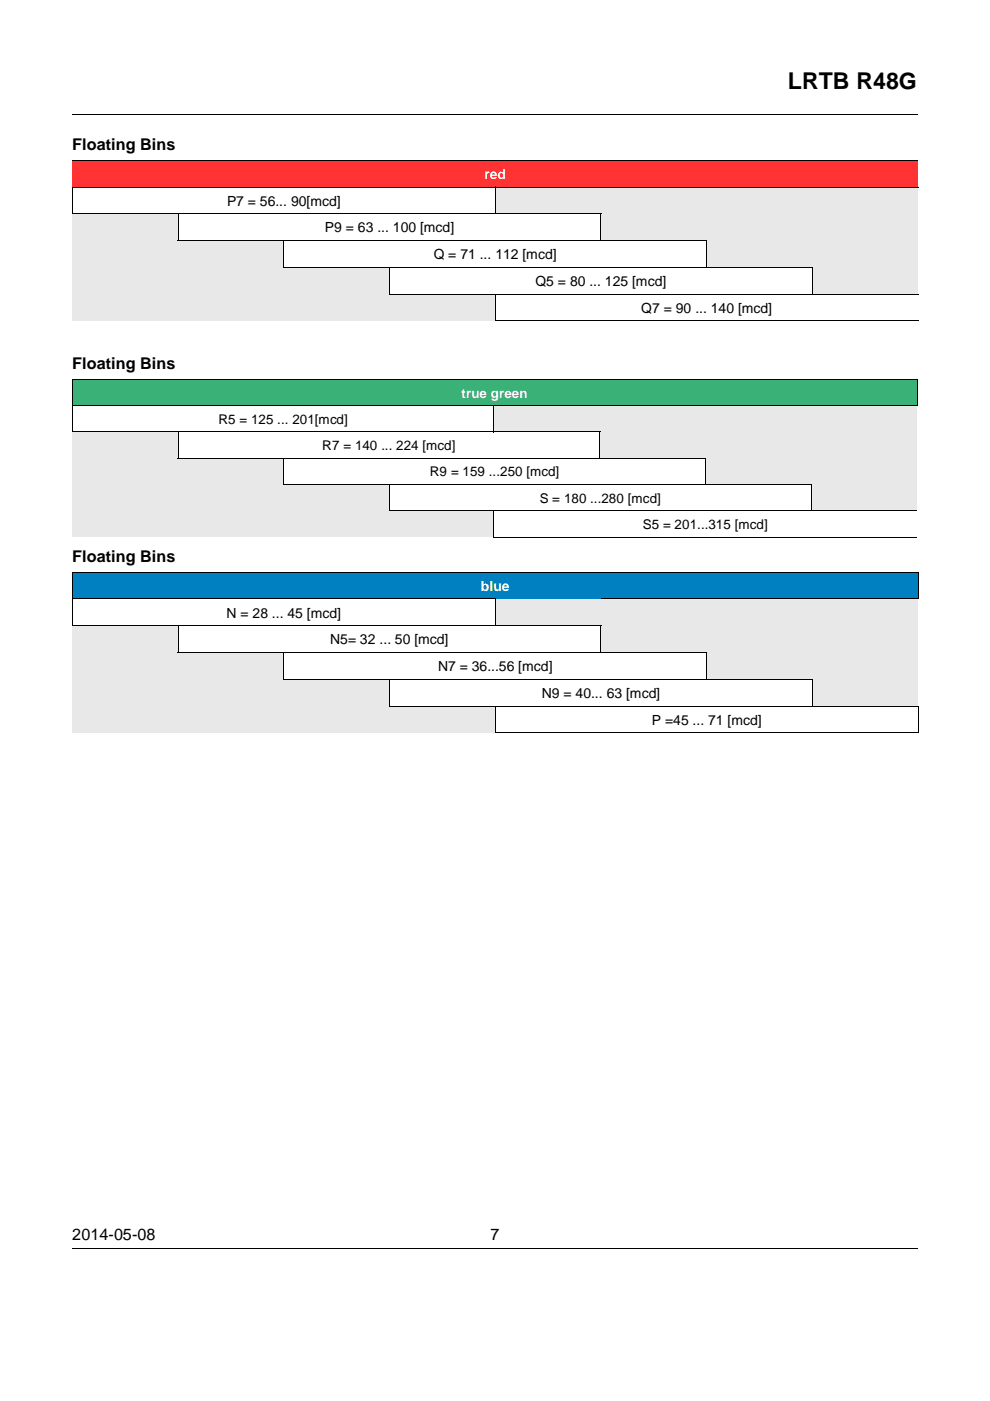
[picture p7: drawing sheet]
<svg xmlns="http://www.w3.org/2000/svg" width="210mm" height="297mm" viewBox="0 0 210 297" stroke-linecap="round" stroke-linejoin="round" font-family="sans-serif">
<defs><g id="words">
<text font-size="4.9" x="167" y="18.8">LRTB R48G</text>
<g font-size="3.4">
<text x="15.3" y="31.8">Floating Bins</text>
<text x="15.3" y="78.3">Floating Bins</text>
<text x="15.3" y="119.2">Floating Bins</text>
<text x="15.3" y="262.8">2014-05-08</text>
<text x="104" y="262.8">7</text>
</g>
<g font-size="3" fill="#fff">
<text x="102.7" y="37.9">red</text>
<text x="102" y="125.2">blue</text>
</g>
<g font-size="3">
<text x="48.1" y="43.6">P7 = 56... 90[mcd]</text>
<text x="68.9" y="49.3">P9 = 63 ... 100 [mcd]</text>
<text x="91.9" y="54.9">Q = 71 ... 112 [mcd]</text>
<text x="113.5" y="60.6">Q5 = 80 ... 125 [mcd]</text>
<text x="136" y="66.3">Q7 = 90 ... 140 [mcd]</text>
<text x="48" y="130.9">N = 28 ... 45 [mcd]</text>
<text x="70" y="136.6">N5= 32 ... 50 [mcd]</text>
<text x="92.9" y="142.3">N7 = 36...56 [mcd]</text>
<text x="114.9" y="148">N9 = 40... 63 [mcd]</text>
<text x="138.2" y="153.6">P =45 ... 71 [mcd]</text>
</g>
<g font-size="2.8">
<text x="46.3" y="89.9">R5 = 125 ... 201[mcd]</text>
<text x="68.3" y="95.5">R7 = 140 ... 224 [mcd]</text>
<text x="91.1" y="101">R9 = 159 ...250 [mcd]</text>
<text x="114.4" y="106.6">S = 180 ...280 [mcd]</text>
<text x="136.3" y="112.2">S5 = 201...315 [mcd]</text>
</g>
<text font-size="2.8" fill="#fff" x="97.9" y="84.3">true green</text>
</g></defs>
<path d="M15.2 24.2l.1 .1zM194.6 24.2v.1zM15.2 264.6l.1 .2zM194.6 264.6v.2z" fill="#000"/>
<path d="M15.3 24.3h179.3M15.3 264.7h179.3" fill="none" stroke="#000" stroke-width=".21"/>
<path d="M140.8 265.5h53.7v20.3h-53.7z" fill="#fff"/>
<path d="M15.3 34h179.4v5.7h-179.4z" fill="#f33"/>
<path d="M15.3 39.7h89.7v5.6h-89.7z" fill="#fff"/>
<g fill="#e8e8e8">
<path d="M105 39.7h22.4v5.6h-22.4z"/>
<path d="M127.4 39.7h22.5v5.6h-22.5z"/>
<path d="M149.9 39.7h22.4v5.6h-22.4z"/>
<path d="M172.3 39.7h22.4v5.6h-22.4z"/>
<path d="M15.3 45.3h22.5v5.7h-22.5z"/>
</g>
<path d="M37.8 45.3h89.6v5.7h-89.6z" fill="#fff"/>
<g fill="#e8e8e8">
<path d="M127.4 45.3h22.5v5.7h-22.5z"/>
<path d="M149.9 45.3h22.4v5.7h-22.4z"/>
<path d="M172.3 45.3h22.4v5.7h-22.4z"/>
<path d="M15.3 51h44.9v5.7h-44.9z"/>
</g>
<path d="M60.2 51h89.7v5.7h-89.7z" fill="#fff"/>
<g fill="#e8e8e8">
<path d="M149.9 51h22.4v5.7h-22.4z"/>
<path d="M172.3 51h22.4v5.7h-22.4z"/>
<path d="M15.3 56.7h67.3v5.7h-67.3z"/>
</g>
<path d="M82.6 56.7h89.7v5.7h-89.7z" fill="#fff"/>
<g fill="#e8e8e8">
<path d="M172.3 56.7h22.4v5.7h-22.4z"/>
<path d="M15.3 62.4h22.5v5.6h-22.5z"/>
<path d="M37.8 62.4h22.4v5.6h-22.4z"/>
<path d="M60.2 62.4h22.4v5.6h-22.4z"/>
<path d="M82.6 62.4h22.4v5.6h-22.4z"/>
</g>
<path d="M15.3 80.4h179.1v5.6h-179.1z" fill="#3ab176"/>
<g fill="#e8e8e8">
<path d="M104.7 86h22.5v5.6h-22.5z"/>
<path d="M127.2 86h22.4v5.6h-22.4z"/>
<path d="M149.6 86h22.4v5.6h-22.4z"/>
<path d="M172 86h22.4v5.6h-22.4z"/>
<path d="M15.3 91.6h22.5v5.6h-22.5z"/>
</g>
<path d="M37.8 91.6h89.4v5.6h-89.4z" fill="#fff"/>
<g fill="#e8e8e8">
<path d="M127.2 91.6h22.4v5.6h-22.4z"/>
<path d="M149.6 91.6h22.4v5.6h-22.4z"/>
<path d="M172 91.6h22.4v5.6h-22.4z"/>
<path d="M15.3 97.2h22.5v5.5h-22.5z"/>
<path d="M37.8 97.2h22.4v5.5h-22.4z"/>
<path d="M149.6 97.2h22.4v5.5h-22.4z"/>
<path d="M172 97.2h22.4v5.5h-22.4z"/>
<path d="M15.3 102.7h22.5v5.6h-22.5z"/>
<path d="M37.8 102.7h22.4v5.6h-22.4z"/>
<path d="M60.2 102.7h22.4v5.6h-22.4z"/>
<path d="M172 102.7h22.4v5.6h-22.4z"/>
<path d="M15.3 108.3h22.5v5.6h-22.5z"/>
<path d="M37.8 108.3h22.4v5.6h-22.4z"/>
<path d="M60.2 108.3h22.4v5.6h-22.4z"/>
<path d="M82.6 108.3h22.1v5.6h-22.1z"/>
</g>
<path d="M15.3 121.3h179.4v5.7h-179.4z" fill="#0080c0"/>
<path d="M15.3 127h89.7v5.6h-89.7z" fill="#fff"/>
<g fill="#e8e8e8">
<path d="M105 127h22.4v5.6h-22.4z"/>
<path d="M127.4 127h22.5v5.6h-22.5z"/>
<path d="M149.9 127h22.4v5.6h-22.4z"/>
<path d="M172.3 127h22.4v5.6h-22.4z"/>
<path d="M15.3 132.6h22.5v5.7h-22.5z"/>
</g>
<path d="M37.8 132.6h89.6v5.7h-89.6z" fill="#fff"/>
<g fill="#e8e8e8">
<path d="M127.4 132.6h22.5v5.7h-22.5z"/>
<path d="M149.9 132.6h22.4v5.7h-22.4z"/>
<path d="M172.3 132.6h22.4v5.7h-22.4z"/>
<path d="M15.3 138.3h22.5v5.7h-22.5z"/>
<path d="M37.8 138.3h22.4v5.7h-22.4z"/>
</g>
<path d="M60.2 138.3h89.7v5.7h-89.7z" fill="#fff"/>
<g fill="#e8e8e8">
<path d="M149.9 138.3h22.4v5.7h-22.4z"/>
<path d="M172.3 138.3h22.4v5.7h-22.4z"/>
<path d="M15.3 144h22.5v5.7h-22.5z"/>
<path d="M37.8 144h22.4v5.7h-22.4z"/>
<path d="M60.2 144h22.4v5.7h-22.4z"/>
</g>
<path d="M82.6 144h89.7v5.7h-89.7z" fill="#fff"/>
<g fill="#e8e8e8">
<path d="M172.3 144h22.4v5.7h-22.4z"/>
<path d="M15.3 149.7h22.5v5.7h-22.5z"/>
<path d="M37.8 149.7h22.4v5.7h-22.4z"/>
<path d="M60.2 149.7h22.4v5.7h-22.4z"/>
<path d="M82.6 149.7h22.4v5.7h-22.4z"/>
</g>
<path d="M105 149.7h89.7v5.7h-89.7z" fill="#fff"/>
<g fill="none" stroke="#000" stroke-width=".21">
<path d="M15.3 39.7h179.4M15.3 39.7v5.6M15.3 34h179.4M105 39.6v5.8M15.3 45.3h112.2M37.7 51h112.2M37.8 45.3v5.6M60.1 56.7h112.2M60.2 50.9v5.7M82.6 56.6v5.7M127.4 45.4v5.7M149.9 51.1v5.7"/>
<path d="M172.3 56.8v5.6M82.5 62.4h112.2M104.9 68h89.8M105 62.3v5.7M15.3 80.4h179.2M15.3 86h179.2M15.3 91.6h112M15.3 80.5v11M37.7 97.2h111.9M37.8 91.5v5.6M60.2 97.1v5.6M104.7 85.9v5.8"/>
<path d="M127.2 91.7v5.5M149.6 97.2v5.6M194.4 80.5v5.4M60.1 102.7h112M82.5 108.3h111.9M82.6 102.7v5.5M104.7 113.9h89.7M104.7 108.2v5.6M172 102.8v5.6M15.3 121.3h179.5M15.3 127h89.8M15.3 132.6h112.2"/>
<path d="M15.3 121.4v11.2M37.7 138.3h112.2M37.8 132.6v5.7M60.2 138.3v5.6M105 127v5.7M127.4 132.7v5.7M127.4 127h67.4M149.9 138.4v5.7M194.7 121.4v5.5M60.1 144h112.2M82.5 149.7h112.3M82.6 143.9v5.7"/>
<path d="M104.9 155.4h89.9M105 149.6v5.7M172.3 144.1v5.7M194.7 149.8v5.5"/>
</g>
<use href="#words"/>
</svg>
